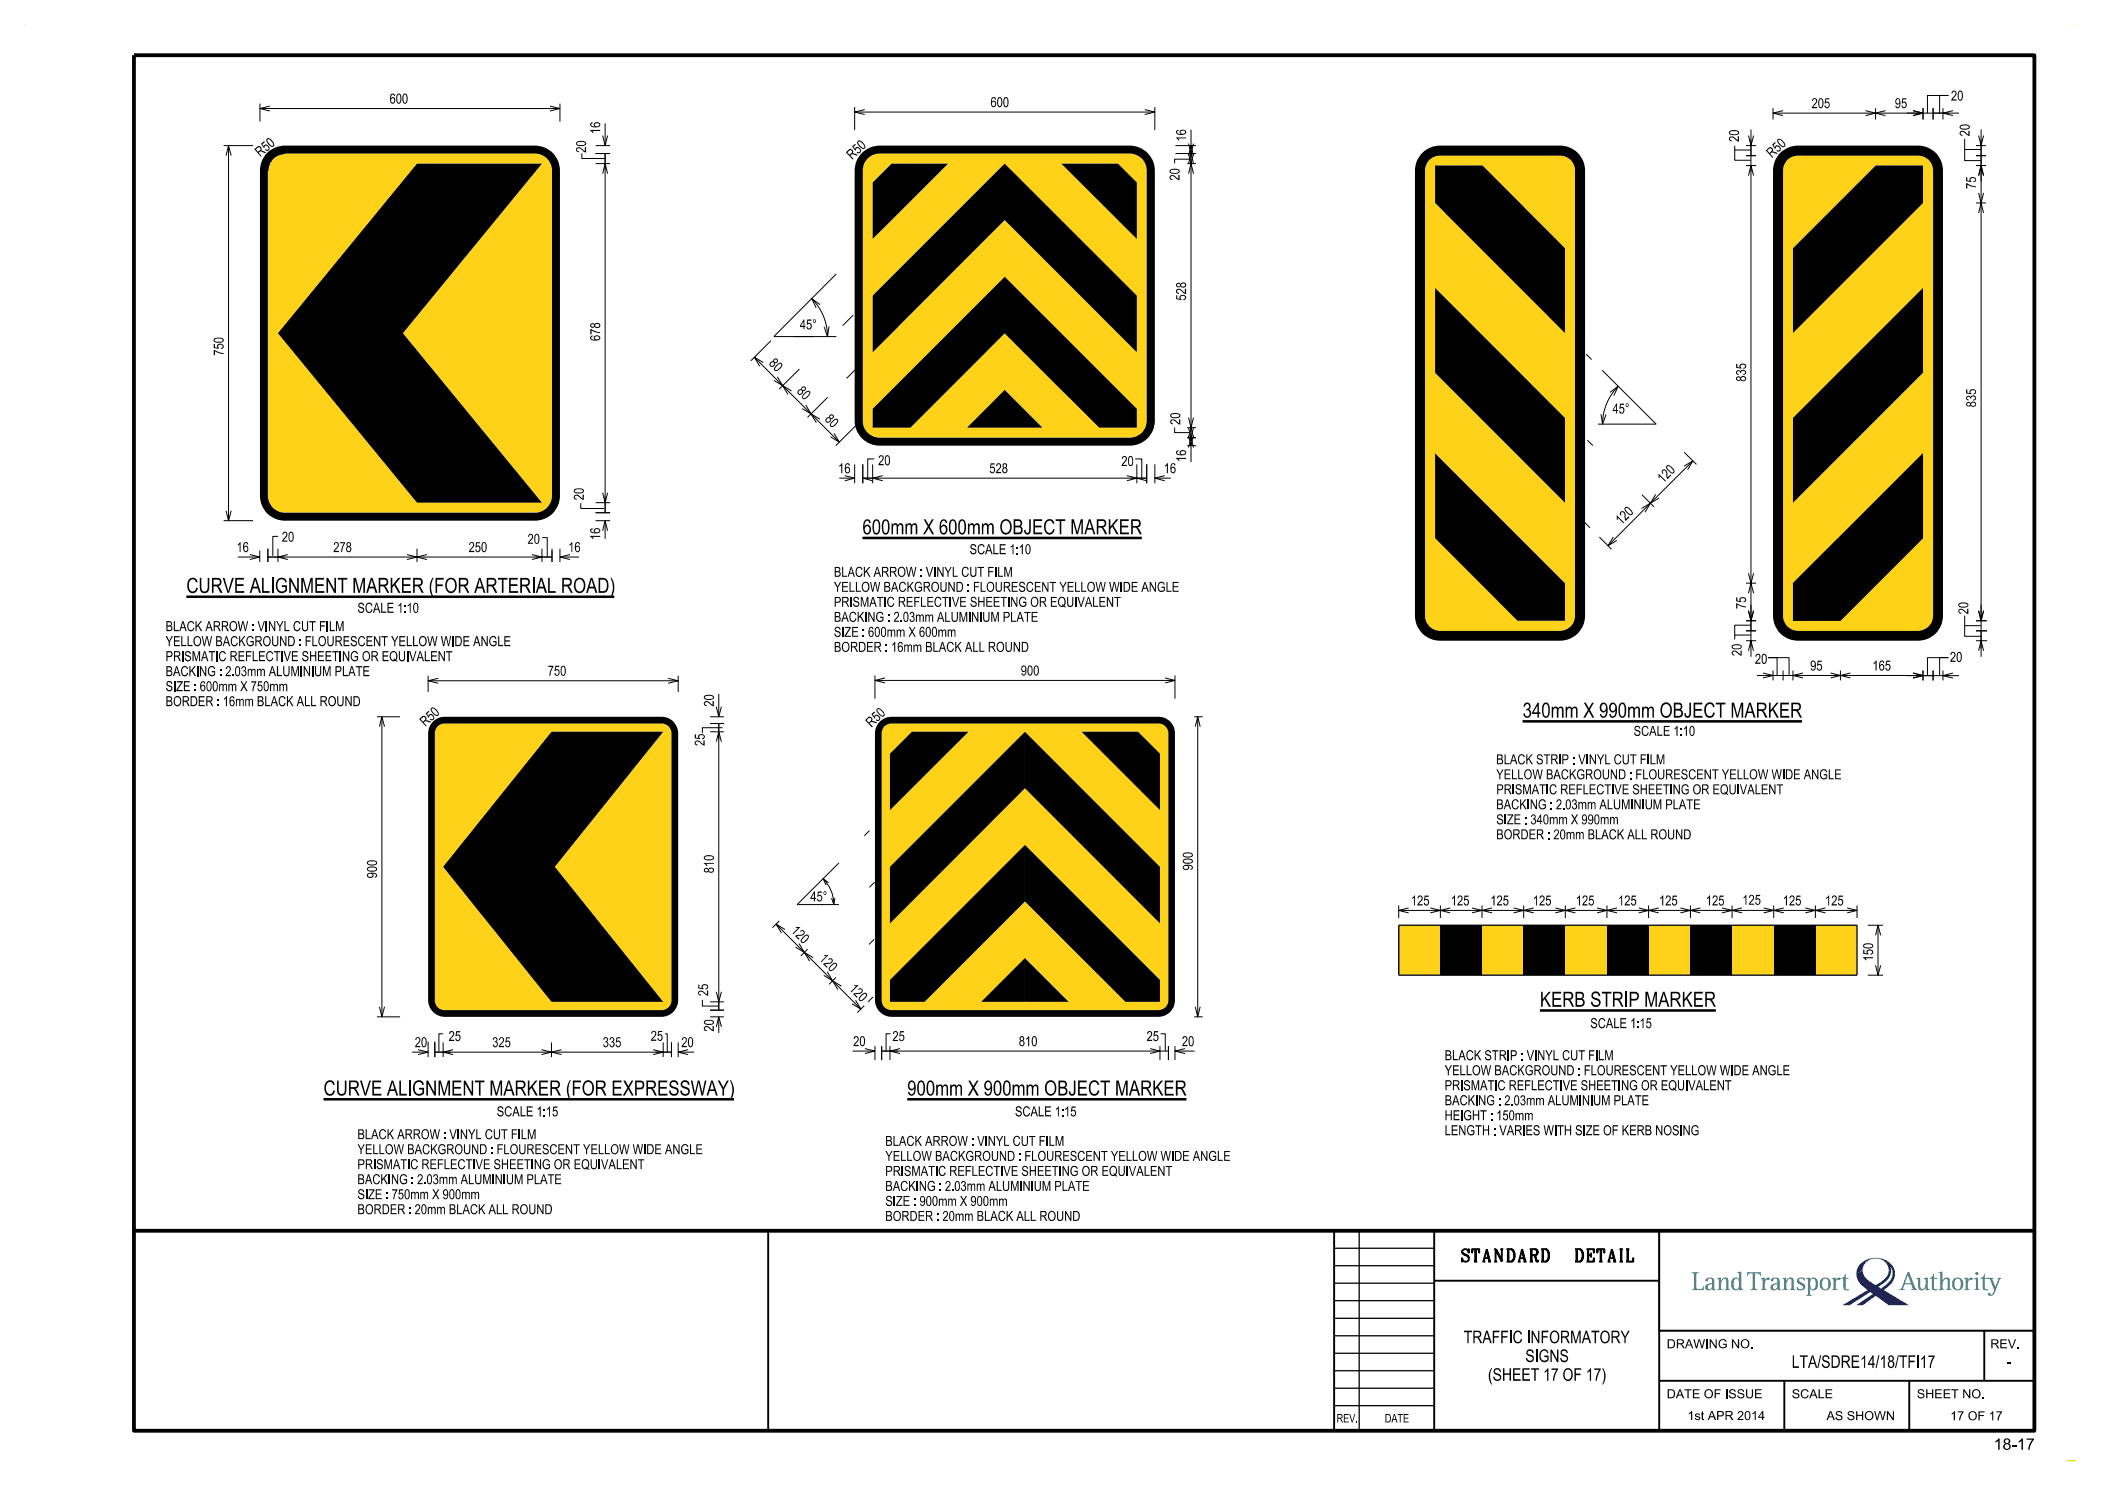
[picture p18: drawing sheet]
<svg xmlns="http://www.w3.org/2000/svg" width="420mm" height="297mm" viewBox="0 0 420 297" stroke-linecap="round" stroke-linejoin="round" font-family="sans-serif">
<defs><g id="words">
<g font-size="3">
<text x="172.4" y="106.8">600mm X 600mm OBJECT MARKER</text>
<text x="37.3" y="118.5">CURVE ALIGNMENT MARKER (FOR ARTERIAL ROAD)</text>
<text x="304.4" y="143.4">340mm X 990mm OBJECT MARKER</text>
<text x="307.8" y="201.2">KERB STRIP MARKER</text>
<text x="64.7" y="219">CURVE ALIGNMENT MARKER (FOR EXPRESSWAY)</text>
<text x="181.3" y="219">900mm X 900mm OBJECT MARKER</text>
</g>
<g font-size="2.5">
<text x="292.3" y="252.2">STANDARD</text>
<text x="313.9" y="252.2">DETAIL</text>
<text x="292.6" y="268.5">TRAFFIC INFORMATORY</text>
<text x="297.5" y="276">(SHEET 17 OF 17)</text>
<text x="304.9" y="272.2">SIGNS</text>
<text x="358.2" y="273.4">LTA/SDRE14/18/TFI17</text>
<text x="401.2" y="273.4">-</text>
</g>
<text font-size="2.3" x="398.5" y="289.8">18-17</text>
<g font-size="2">
<text x="77.9" y="20.7">600</text>
<text x="198" y="21.4">600</text>
<text x="362.1" y="21.6">205</text>
<text x="378.8" y="21.6">95</text>
<text x="390" y="20.1">20</text>
<text x="52" y="31.5" transform="rotate(-40 52 31.5)">R50</text>
<text x="170.3" y="32" transform="rotate(-44 170.3 32)">R50</text>
<text x="354.2" y="31.7" transform="rotate(-43 354.2 31.7)">R50</text>
<text x="159.9" y="65.8">45°</text>
<text x="153.5" y="72.7" transform="rotate(45 153.5 72.7)">80</text>
<text x="159.1" y="78.3" transform="rotate(45 159.1 78.3)">80</text>
<text x="164.7" y="83.9" transform="rotate(45 164.7 83.9)">80</text>
<text x="322.3" y="82.6">45°</text>
<text x="167.5" y="94.6">16</text>
<text x="175.5" y="93">20</text>
<text x="197.8" y="94.6">528</text>
<text x="224.2" y="93.1">20</text>
<text x="232.6" y="94.6">16</text>
<text x="332.4" y="96.7" transform="rotate(-45 332.4 96.7)">120</text>
<text x="324.1" y="105" transform="rotate(-45 324.1 105)">120</text>
<text x="47.3" y="110.3">16</text>
<text x="56.3" y="108.3">20</text>
<text x="66.6" y="110.3">278</text>
<text x="93.7" y="110.3">250</text>
<text x="105.5" y="108.7">20</text>
<text x="113.6" y="110.3">16</text>
<text x="193.8" y="110.8">SCALE 1:10</text>
<text x="166.7" y="118.3">YELLOW BACKGROUND : FLOURESCENT YELLOW WIDE ANGLE</text>
<text x="166.7" y="115.3">BLACK ARROW : VINYL CUT FILM</text>
<text x="71.5" y="122.5">SCALE 1:10</text>
<text x="166.7" y="124.3">BACKING : 2.03mm ALUMINIUM PLATE</text>
<text x="166.7" y="121.3">PRISMATIC REFLECTIVE SHEETING OR EQUIVALENT</text>
<text x="33.1" y="129.1">YELLOW BACKGROUND : FLOURESCENT YELLOW WIDE ANGLE</text>
<text x="33.1" y="126.1">BLACK ARROW : VINYL CUT FILM</text>
<text x="166.7" y="130.3">BORDER : 16mm BLACK ALL ROUND</text>
<text x="166.7" y="127.3">SIZE : 600mm X 600mm</text>
<text x="33.1" y="135.1">BACKING : 2.03mm ALUMINIUM PLATE</text>
<text x="33.1" y="132.1">PRISMATIC REFLECTIVE SHEETING OR EQUIVALENT</text>
<text x="109.5" y="135.1">750</text>
<text x="204" y="135">900</text>
<text x="350.8" y="132.7">20</text>
<text x="361.9" y="134">95</text>
<text x="374.3" y="134">165</text>
<text x="389.8" y="132.3">20</text>
<text x="33.1" y="141.1">BORDER : 16mm BLACK ALL ROUND</text>
<text x="33.1" y="138.1">SIZE : 600mm X 750mm</text>
<text x="85" y="145.3" transform="rotate(-43 85 145.3)">R50</text>
<text x="174.2" y="145.5" transform="rotate(-44 174.2 145.5)">R50</text>
<text x="326.6" y="147.1">SCALE 1:10</text>
<text x="299.1" y="155.8">YELLOW BACKGROUND : FLOURESCENT YELLOW WIDE ANGLE</text>
<text x="299.1" y="152.8">BLACK STRIP : VINYL CUT FILM</text>
<text x="299.1" y="161.8">BACKING : 2.03mm ALUMINIUM PLATE</text>
<text x="299.1" y="158.8">PRISMATIC REFLECTIVE SHEETING OR EQUIVALENT</text>
<text x="299.1" y="167.8">BORDER : 20mm BLACK ALL ROUND</text>
<text x="299.1" y="164.8">SIZE : 340mm X 990mm</text>
<text x="162" y="180.2">45°</text>
<text x="282" y="181">125</text>
<text x="290" y="181">125</text>
<text x="297.9" y="181">125</text>
<text x="306.4" y="181">125</text>
<text x="315" y="181">125</text>
<text x="323.5" y="181">125</text>
<text x="331.6" y="181">125</text>
<text x="341" y="181">125</text>
<text x="348.3" y="180.8">125</text>
<text x="356.4" y="181">125</text>
<text x="364.8" y="181">125</text>
<text x="158" y="186.1" transform="rotate(45 158 186.1)">120</text>
<text x="163.6" y="191.8" transform="rotate(45 163.6 191.8)">120</text>
<text x="169.6" y="197.8" transform="rotate(45 169.6 197.8)">120</text>
<text x="82.9" y="209.3">20</text>
<text x="89.7" y="208.1">25</text>
<text x="98.4" y="209.3">325</text>
<text x="120.5" y="209.3">335</text>
<text x="130.1" y="208">25</text>
<text x="136.2" y="209.3">20</text>
<text x="170.5" y="209.1">20</text>
<text x="178.4" y="208.1">25</text>
<text x="203.7" y="209.1">810</text>
<text x="229.2" y="208.1">25</text>
<text x="236.3" y="209.1">20</text>
<text x="317.9" y="205.5">SCALE 1:15</text>
<text x="288.8" y="214.9">YELLOW BACKGROUND : FLOURESCENT YELLOW WIDE ANGLE</text>
<text x="288.8" y="211.9">BLACK STRIP : VINYL CUT FILM</text>
<text x="288.8" y="220.9">BACKING : 2.03mm ALUMINIUM PLATE</text>
<text x="288.8" y="217.9">PRISMATIC REFLECTIVE SHEETING OR EQUIVALENT</text>
<text x="71.5" y="227.7">BLACK ARROW : VINYL CUT FILM</text>
<text x="99.3" y="223.1">SCALE 1:15</text>
<text x="202.9" y="223.1">SCALE 1:15</text>
<text x="288.8" y="226.9">LENGTH : VARIES WITH SIZE OF KERB NOSING</text>
<text x="288.8" y="223.9">HEIGHT : 150mm</text>
<text x="71.5" y="233.7">PRISMATIC REFLECTIVE SHEETING OR EQUIVALENT</text>
<text x="71.5" y="230.7">YELLOW BACKGROUND : FLOURESCENT YELLOW WIDE ANGLE</text>
<text x="177" y="232">YELLOW BACKGROUND : FLOURESCENT YELLOW WIDE ANGLE</text>
<text x="177" y="229">BLACK ARROW : VINYL CUT FILM</text>
<text x="71.5" y="239.7">SIZE : 750mm X 900mm</text>
<text x="71.5" y="236.7">BACKING : 2.03mm ALUMINIUM PLATE</text>
<text x="177" y="238">BACKING : 2.03mm ALUMINIUM PLATE</text>
<text x="177" y="235">PRISMATIC REFLECTIVE SHEETING OR EQUIVALENT</text>
<text x="71.5" y="242.7">BORDER : 20mm BLACK ALL ROUND</text>
<text x="177" y="244">BORDER : 20mm BLACK ALL ROUND</text>
<text x="177" y="241">SIZE : 900mm X 900mm</text>
</g>
<g font-size="1.8">
<text x="333.2" y="269.5">DRAWING NO.</text>
<text x="397.9" y="269.5">REV.</text>
<text x="333.2" y="279.5">DATE OF ISSUE</text>
<text x="358.2" y="279.5">SCALE</text>
<text x="383.2" y="279.5">SHEET NO.</text>
<text x="337.3" y="283.8">1st APR 2014</text>
<text x="365.1" y="283.8">AS SHOWN</text>
<text x="389.9" y="283.9">17 OF 17</text>
</g>
<g font-size="1.7">
<text x="267.2" y="284.3">REV.</text>
<text x="276.8" y="284.3">DATE</text>
</g>
</g></defs>
<g fill="#fed218">
<path d="M54.5 31.7a3.6 3.6 0 0 0-.9 2.4v65a3.4 3.4 0 0 0 3.3 3.4h50a3.4 3.4 0 0 0 3.4-3.4v-65a3.4 3.4 0 0 0-3.4-3.4h-50a3.6 3.6 0 0 0-2.4 1zM83.4 32.7h24.9l-27.8 33.9 27.8 33.9h-24.9l-27.8-33.9z" fill-rule="evenodd"/>
<path d="M173.5 31.7a3.2 3.2 0 0 0-1 2.4v50a3.4 3.4 0 0 0 3.4 3.4h49.9a3.4 3.4 0 0 0 3.4-3.4v-50a3.4 3.4 0 0 0-3.4-3.4h-49.9a3.4 3.4 0 0 0-2.4 1zM178.2 32.7h11.3l-15.1 15.1v-11.3zM212.2 32.7h11.3l3.8 3.8v11.3zM174.4 81.7l26.4-26.4 26.5 26.4v3.8h-7.6l-18.9-18.9-18.8 18.9h-7.6zM200.8 77.9l7.6 7.6h-15.1zM200.8 32.7l26.5 26.4v11.3l-26.5-26.4-26.4 26.4v-11.3z" fill-rule="evenodd"/>
<path d="M285.7 32a3 3 0 0 0-.8 2.1v89a3 3 0 0 0 3 3h24a3 3 0 0 0 3-3v-89a2.95 2.95 0 0 0-3-3h-24a3.2 3.2 0 0 0-2.2 .9zM286.9 33.1h9.5l16.4 16.5v17l-25.9-26zM286.9 57.5l25.9 26v17l-25.9-26zM286.9 90.6l25.9 26v7.5h-9.4l-16.5-16.5z" fill-rule="evenodd"/>
<path d="M357.3 32a3.2 3.2 0 0 0-.9 2.1v89a2.95 2.95 0 0 0 3 3h24a3 3 0 0 0 3-3v-89a2.95 2.95 0 0 0-3-3h-24a3.2 3.2 0 0 0-2.1 .9zM384.4 57.5v17l-26 26v-17zM374.9 33.1h9.5v7.5l-26 26v-17zM358.4 116.6l26-26v17l-16.5 16.5h-9.5z" fill-rule="evenodd"/>
<path d="M87.5 145.2l-.4 .7-.2 .7v53.3a1.93 1.93 0 0 0 2 2h43.3a1.99 1.99 0 0 0 2-2v-53.3a1.99 1.99 0 0 0-2-2h-43.3l-.7 .1zM110.2 146.3h22.4l-21.7 26.9 21.7 27h-22.4l-21.6-27z" fill-rule="evenodd"/>
<path d="M176.8 145.2l-.4 .7-.2 .7v53.3a1.98 1.98 0 0 0 2.1 2h53.3a2 2 0 0 0 2-2v-53.3a2 2 0 0 0-2-2h-53.3l-.8 .1zM182.3 146.3h11.3l-15.7 15.6v-11.3zM216.2 146.3h11.3l4.4 4.3v11.3zM177.9 173.2l27-26.9 27 26.9v11.4l-27-27.1-27 27.1zM177.9 195.9l27-27 27 27v4.3h-6.9l-20.1-20-20 20h-7zM204.9 191.5l8.7 8.7h-17.5z" fill-rule="evenodd"/>
<path d="M279.6 184.9h8.3v10h-8.3z" fill-rule="evenodd"/>
<path d="M296.3 184.9h8.3v10h-8.3z" fill-rule="evenodd"/>
<path d="M312.9 184.9h8.3v10h-8.3z" fill-rule="evenodd"/>
<path d="M329.6 184.9h8.3v10h-8.3z" fill-rule="evenodd"/>
<path d="M346.3 184.9h8.3v10h-8.3z" fill-rule="evenodd"/>
<path d="M362.9 184.9h8.3v10h-8.3z" fill-rule="evenodd"/>
</g>
<path d="M26.8 11h379.9v275h-379.9zM26.8 246h379.9" fill="none" stroke="#000" stroke-width=".76" stroke-linecap="butt"/>
<path d="M153.6 246v40M266.7 246v40M286.7 256h45M286.7 246v40M331.7 246v40M331.7 266h75M331.7 276h75M356.7 276v10M381.7 276v10M396.7 266v10" fill="none" stroke="#000" stroke-width=".38"/>
<path d="M5 5h.1M414.9 5h.1M5 292h.1M415 292h-1.9" fill="none" stroke="#ff0" stroke-width=".2"/>
<path d="M266.7 260h20M266.7 256.5h20M266.7 253h20M266.7 249.5h20M271.7 246v40M331.7 246h75v20h-75zM266.7 277.5h20M266.7 274h20M266.7 270.5h20M266.7 267h20M266.7 263.5h20M266.7 280.9h20" fill="none" stroke="#000" stroke-width=".25"/>
<g fill="#008c95">
<path d="M338.2 254.3h1.4l-.3 .1-.2 .3v2.8l.1 .1h.9l.3-.2 .1-.3h.1v.7h-2.4l.4-.3v-2.8z" fill-rule="evenodd"/>
<path d="M341 255.6l-.1 .3 .2 .2 .3-.1 .2-.5h.3l.3 .2 .1 .8h-.6a.71 .71 0 0 0-.8 .6 .71 .71 0 0 0 .5 .8 .71 .71 0 0 0 .9-.4l.2 .4 .6-.1-.4-.2-.1-1.9-.5-.4-.8 .1zM341.5 256.9l.8-.2v.5l-.2 .4-.5 .1-.2-.2-.1-.4z" fill-rule="evenodd"/>
<path d="M343.2 255.5l.8-.2v.7l.5-.6h.8l.2 .5v1.7l.4 .2h-1.2l.4-.3v-1.6l-.3-.3-.5 .3-.3 .6v1l.4 .3h-1.2l.4-.2v-1.8z" fill-rule="evenodd"/>
<path d="M347.3 254.3l.8-.2v3.4l.4 .3-.8 .1v-.4l-.2 .3-.4 .1a1.37 1.37 0 0 1-.8-2.2l.3-.3 .5-.1 .6 .5v-1.2zM346.9 255.6l-.3 .3-.1 .5 .1 .8 .3 .4a.73 .73 0 0 0 .8-1l-.3-.9z" fill-rule="evenodd"/>
<path d="M349.3 254.3h2.7v.7h-.1l-.3-.4-.8-.1v2.9l.2 .3 .4 .1h-1.6l.5-.1 .1-.2v-3l-.8 .1-.2 .4h-.1z" fill-rule="evenodd"/>
<path d="M352 255.5l.8-.2v.6l.4-.5h.5v.4l-.6-.1-.3 .5v1.4l.4 .2h-1.2l.4-.2v-1.9z" fill-rule="evenodd"/>
<path d="M354.1 255.6l.6-.3 .6 .1 .3 .2 .1 2 .4 .2-.6 .1-.2-.4-.3 .3-.5 .1-.5-.3a.82 .82 0 0 1 .2-.9 .82 .82 0 0 1 .8-.2h.3l-.1-.8-.5-.2-.2 .3a.26 .26 0 0 1-.4 .3 .26 .26 0 0 1 0-.5zM354.6 256.8l-.2 .3 .1 .4 .1 .2 .5-.1 .2-.4v-.5z" fill-rule="evenodd"/>
<path d="M356.3 255.5l.8-.2v.7l.3-.4 .3-.2h.7l.2 .5v1.6l.4 .3h-1.2l.3-.3v-1.7l-.2-.2-.5 .3-.3 .6v1l.4 .3h-1.2l.4-.2v-1.9z" fill-rule="evenodd"/>
<path d="M359.4 255.5l.5-.2 .8 .1 .1 .6-.6-.5h-.4l-.2 .3 .2 .4 .8 .4 .3 .3v.5l-.4 .4-.5 .1-.8-.1v-.6h.1l.3 .4 .3 .1 .4-.1 .2-.2-.2-.4-1-.6-.1-.6z" fill-rule="evenodd"/>
<path d="M361 255.5l.4 .3v2.9l-.4 .3h1.3l-.5-.4v-1.1l.3 .3 .3 .1a1.35 1.35 0 0 0 .8-2.2l-.6-.4-.4 .1-.3 .3-.1-.4zM362 255.8l.3-.3h.2l.4 .4 .1 1-.2 .5-.2 .3a.82 .82 0 0 1-.8-1.2z" fill-rule="evenodd"/>
<path d="M364.1 255.6l.6-.3 .7 .1 .5 .5 .1 .7h-.5l-.1-.8-.4-.3-.6 .3-.2 .8h-.4l.1-.6z" fill-rule="evenodd"/>
<path d="M363.8 256.6h.4l.1 .7a.61 .61 0 0 0 .8 .4 .61 .61 0 0 0 .4-.8v-.3h.5l-.2 .7a1.11 1.11 0 0 1-1.3 .5 1.11 1.11 0 0 1-.7-1.2z" fill-rule="evenodd"/>
<path d="M366.1 255.5l.9-.2v.6l.3-.5h.6l-.1 .4-.5-.1-.3 .5v1.3l.4 .3h-1.3l.4-.2v-1.9z" fill-rule="evenodd"/>
<path d="M368.8 254.6h.1v.8h.6v.2h-.6v1.8l.2 .3h.5v.2h-.5a.59 .59 0 0 1-.6-.8v-1.5h-.3v-.2l.5-.2z" fill-rule="evenodd"/>
<path d="M381.4 254.2l-1.2 3.2-.6 .4h1.2l-.4-.2 .3-.9h1.4l.3 .9-.4 .2h1.4l-.6-.6-1.2-3zM381.4 254.8l.6 1.7h-1.2z" fill-rule="evenodd"/>
<path d="M383 255.5l.9-.2v1.9l.2 .4h.3l.4-.3 .2-.6-.1-1-.4-.2 .8-.2v2.1l.5 .4-.8 .1v-.6l-.5 .5-.4 .1-.4-.1-.3-.6v-1.4z" fill-rule="evenodd"/>
<path d="M386.5 254.6h.1v.8h.7v.2h-.7v1.9l.2 .2h.5v.2l-.8-.1-.3-.3v-1.9h-.4v-.2l.5-.2z" fill-rule="evenodd"/>
<path d="M387.5 254.3l.8-.2v1.9l.5-.6 .5-.1 .4 .2 .1 2.1 .4 .2h-1.3l.5-.3v-1.6l-.3-.3-.5 .3-.3 .6v1.1l.4 .2h-1.2l.4-.2v-3z" fill-rule="evenodd"/>
<path d="M390.2 256.6h.5l.1 .7a.6 .6 0 0 0 .7 .4 .6 .6 0 0 0 .5-.7v-.4h.5l-.2 .7a1.11 1.11 0 0 1-1.3 .5 1.11 1.11 0 0 1-.8-1.2z" fill-rule="evenodd"/>
<path d="M390.6 255.6l.7-.3a1.15 1.15 0 0 1 1.2 1.3h-.5l-.2-.8-.3-.3a.8 .8 0 0 0-.8 1.1h-.5l.1-.6z" fill-rule="evenodd"/>
<path d="M392.6 255.5l.8-.2v.6l.4-.5h.5v.4l-.6-.1-.3 .5v1.3l.4 .3h-1.2l.4-.2v-1.9z" fill-rule="evenodd"/>
<path d="M394.6 255.5l.8-.2v2.3l.4 .2h-1.2l.4-.3v-1.7z" fill-rule="evenodd"/>
<path d="M396.6 254.6h.2v.8h1.2v.2h-1.2v1.9l.2 .2h.4v.2l-.8-.1-.3-.3v-1.9h-.4v-.2l.6-.2z" fill-rule="evenodd"/>
<path d="M397.4 255.4l1.1 .1a.27 .27 0 0 0-.2 .2 .27 .27 0 0 0 .1 .3l.5 1.2 .6-1.5-.3-.3h1l-.5 .4-1.2 2.9-.4 .3-.7-.2a.27 .27 0 0 1 .2-.4 .27 .27 0 0 1 .3 .3l.4-.1 .3-.8-.8-2.1-.4-.1z" fill-rule="evenodd"/>
<circle cx="395.2" cy="254.6" r=".31"/>
</g>
<g fill="#171c8f">
<path d="M371.1 254.6l1.3-.7a3.6 3.6 0 0 0 2.3 2.8l.3 .2 .5-.4a3.4 3.4 0 0 0 2.1-2.6l.4 .2a3.7 3.7 0 0 1-2.2 2.9l-.3 .2 .5 .3 .6-.4a3.4 3.4 0 0 0 1.7-2.5h.5a4 4 0 0 1-2.2 3.2l5 3.1h-4l-2.6-1.9-2.6 1.9h-1.3l3.3-2.3-.5-.4-4.2 2.7h-1.4l5-3.1-.2-.2a3.8 3.8 0 0 1-2-3z" fill-rule="evenodd"/>
<path d="M372.1 252.4a4.3 4.3 0 0 1 6.6 1.4l.1 .8h-.5l-.1-.8-.3-.6 .1 .9-.4-.2a2.63 2.63 0 0 0-2.6-2.4 2.63 2.63 0 0 0-2.6 2.4l-1.3 .7 .4-1.5z" fill-rule="evenodd"/>
</g>
<path d="M56.9 30.7a3.4 3.4 0 0 0-3.3 3.4M279.6 184.9h91.6v10h-91.6z" fill="none" stroke="#000" stroke-width=".25"/>
<g fill="#000">
<path d="M200.8 77.9l7.6 7.6h-15.1zM287.9 184.9h8.4v10h-8.4zM304.6 184.9h8.3v10h-8.3zM321.2 184.9h8.4v10h-8.4zM337.9 184.9h8.4v10h-8.4zM354.6 184.9h8.3v10h-8.3zM196.1 200.2l8.8-8.7v8.7zM204.9 191.5l8.7 8.7h-8.7z"/>
<path d="M115.3 28.4a.54 .54 0 0 0 0 .6 .54 .54 0 0 0 .6 .2l.9-.1a.48 .48 0 0 0 .4-.6 .48 .48 0 0 0-.6-.3h-.9zM115.4 28.6a1.4 1.4 0 0 1 1.6 .1 1.24 1.24 0 0 1-1.7 0z" fill-rule="evenodd"/>
<path d="M115.3 29.6a1.46 1.46 0 0 1 1.6 .6v-.8h.3v1.1l-.5-.2a1.2 1.2 0 0 0-1.3-.6l-.1 .3 .4 .2v.2l-.5-.3z" fill-rule="evenodd"/>
<path d="M118.1 24.6l-.1 .5a1.44 1.44 0 0 0 2 0 .63 .63 0 0 0-.7-.7 .63 .63 0 0 0-.6 .7l.3 .2a.46 .46 0 0 1-.6 0 .46 .46 0 0 1-.1-.6h.2v-.3zM118.9 24.8a.41 .41 0 0 1 .6-.2 .41 .41 0 0 1 .2 .6 .44 .44 0 0 1-.5 0 .44 .44 0 0 1-.3-.4z" fill-rule="evenodd"/>
<path d="M118 26h2v.2h-1.6l.3 .4h-.2z" fill-rule="evenodd"/>
<path d="M172.3 30.5a5.1 5.1 0 0 1 3.6-1.4h49.9a5 5 0 0 1 5.1 5v50a5 5 0 0 1-5.1 5h-49.9a5 5 0 0 1-5-5v-50a4.9 4.9 0 0 1 1.4-3.6zM173.5 31.7a3.2 3.2 0 0 0-1 2.4v50a3.4 3.4 0 0 0 3.4 3.4h49.9a3.4 3.4 0 0 0 3.4-3.4v-50a3.4 3.4 0 0 0-3.4-3.4h-49.9a3.4 3.4 0 0 0-2.4 1z" fill-rule="evenodd"/>
<path d="M174.4 36.5l3.8-3.8h11.3l-15.1 15.1z" fill-rule="evenodd"/>
<path d="M212.2 32.7h11.3l3.8 3.8v11.3z" fill-rule="evenodd"/>
<path d="M233.9 33.9a.53 .53 0 0 0 0 .7 .53 .53 0 0 0 .7 .1h.6a.51 .51 0 0 0 .6-.4 .51 .51 0 0 0-.6-.6h-.7zM234 34.1a1.77 1.77 0 0 1 1.6 0v.2a1.2 1.2 0 0 1-1.6 0z" fill-rule="evenodd"/>
<path d="M234 35.1a1.39 1.39 0 0 1 1.5 .7v-.8h.3v1l-.6-.2a.85 .85 0 0 0-1.2-.4v.2l.4 .2v.2a.51 .51 0 0 1-.6-.3 .51 .51 0 0 1 .2-.6z" fill-rule="evenodd"/>
<path d="M235.3 26a.54 .54 0 0 0-.1 .7 .54 .54 0 0 0 .6 .3h.7a.56 .56 0 0 0 .6-.7 .56 .56 0 0 0-.8-.4 .43 .43 0 0 0-.5 .4 .43 .43 0 0 0 .3 .5 .45 .45 0 0 1-.6-.1 .45 .45 0 0 1-.1-.5l.2-.1v-.1zM236 26.3a.41 .41 0 0 1 .6-.2 .41 .41 0 0 1 .2 .5 .44 .44 0 0 1-.5 .1 .44 .44 0 0 1-.3-.4z" fill-rule="evenodd"/>
<path d="M235.1 27.5h2v.2h-1.6l.3 .3h-.2z" fill-rule="evenodd"/>
<path d="M345.8 26.2a.53 .53 0 0 0-.1 .7 .53 .53 0 0 0 .7 .1h.6a.51 .51 0 0 0 .7-.4 .51 .51 0 0 0-.7-.6h-.7zM345.9 26.4a1.77 1.77 0 0 1 1.5 0l.1 .1a1.2 1.2 0 0 1-1.7 0z" fill-rule="evenodd"/>
<path d="M345.8 27.4a1.08 1.08 0 0 1 1.4 .5l.2 .1v-.8h.2v1.1l-.6-.3a.85 .85 0 0 0-1.1-.4v.3l.3 .2v.2a.51 .51 0 0 1-.5-.3 .51 .51 0 0 1 .1-.6z" fill-rule="evenodd"/>
<path d="M391.9 25.1a.49 .49 0 0 0-.1 .6 .49 .49 0 0 0 .5 .2 .95 .95 0 0 0 1.4-.7 1.66 1.66 0 0 0-1.8-.1zM392 25.3a1.4 1.4 0 0 1 1.6 .1 1.2 1.2 0 0 1-1.7 0z" fill-rule="evenodd"/>
<path d="M393 36.6l2 .6v.2l-1-.2-.7-.3v.8h-.3z" fill-rule="evenodd"/>
<path d="M391.9 26.3a1.39 1.39 0 0 1 1.6 .6v-.8h.2v1.1l-.5-.3a.81 .81 0 0 0-1.2-.4v.3l.3 .1v.3l-.4-.2a.47 .47 0 0 1 0-.7z" fill-rule="evenodd"/>
<path d="M393 35.5h.3v.6l.5 .1a.63 .63 0 0 1 .3-.8 .63 .63 0 0 1 .8 .2l.1 .1a.52 .52 0 0 1-.5 .7v-.2a.34 .34 0 0 0 .4-.4 .34 .34 0 0 0-.5-.2 .35 .35 0 0 0-.5 .2 .35 .35 0 0 0 .2 .4v.2l-1.1-.2z" fill-rule="evenodd"/>
<path d="M235.2 56.7a.48 .48 0 0 0 .1 .7 .48 .48 0 0 0 .7-.2 .59 .59 0 0 0 .9 .3 .59 .59 0 0 0 0-1 .59 .59 0 0 0-.9 .3l-.4-.3zM235.3 57a.3 .3 0 0 1 .6 0 .3 .3 0 0 1-.6 0zM236.2 56.8a.37 .37 0 0 1 .5-.1 .37 .37 0 0 1 .1 .5 .37 .37 0 0 1-.5 0 .37 .37 0 0 1-.1-.4z" fill-rule="evenodd"/>
<path d="M235.2 57.9a1.14 1.14 0 0 1 1.5 .5l.2 .1v-.8h.2v1.1l-.5-.2a1.23 1.23 0 0 0-1.2-.6l-.1 .3 .4 .2v.2l-.6-.3z" fill-rule="evenodd"/>
<path d="M286.9 33.1h9.5l16.4 16.5v17l-25.9-26z" fill-rule="evenodd"/>
<path d="M374.9 33.1h9.5v7.5l-26 26v-17z" fill-rule="evenodd"/>
<path d="M42.7 70l1.2 .4 .8 .2v.2l-1-.2-.7-.4v.8h-.3z" fill-rule="evenodd"/>
<path d="M42.8 67.7a.54 .54 0 0 0 0 .7 .54 .54 0 0 0 .7 .1h.6a.54 .54 0 0 0 .6-.6 .54 .54 0 0 0-.8-.4zM42.9 67.9a1.33 1.33 0 0 1 1.6 .1v.1a1.78 1.78 0 0 1-1.6 0z" fill-rule="evenodd"/>
<path d="M42.7 68.8h.3v.6l.5 .1a.64 .64 0 0 1 .4-.9 .64 .64 0 0 1 .8 .5l-.1 .5-.4 .1v-.1l.2-.1a.41 .41 0 0 0-.3-.6 .41 .41 0 0 0-.4 .6v.2l-1-.1z" fill-rule="evenodd"/>
<path d="M83.4 32.7h24.9l-27.8 33.9 27.8 33.9h-24.9l-27.8-33.9z" fill-rule="evenodd"/>
<path d="M65.7 65.2v2h.8a.56 .56 0 0 0 .6-.3 .56 .56 0 0 0-.3-.7 .52 .52 0 0 0 .3-.7 .52 .52 0 0 0-.7-.3zM65.9 65.5h.5a.33 .33 0 0 1 .4 .1 .33 .33 0 0 1-.1 .4l-.8 .1zM65.9 66.3h.5a.36 .36 0 0 1 .5 .3 .36 .36 0 0 1-.4 .4h-.6z" fill-rule="evenodd"/>
<path d="M67.6 65.2h.2v1.8h1v.2h-1.2z" fill-rule="evenodd"/>
<path d="M69.7 65.2l-.8 2h.3l.2-.6h.8l.2 .6h.4l-.8-2zM69.8 65.4l.3 1h-.6z" fill-rule="evenodd"/>
<path d="M71.1 65.5a.88 .88 0 0 1 1.5 .3h-.2a.68 .68 0 0 0-1-.2 .68 .68 0 0 0-.2 .9 .6 .6 0 0 0 .6 .5 .6 .6 0 0 0 .6-.5l.3 .1a.94 .94 0 0 1-1.3 .6 .94 .94 0 0 1-.4-1.4z" fill-rule="evenodd"/>
<path d="M73 65.2h.2v1l1-1h.4l-.8 .8 .8 1.2h-.3l-.7-1-.4 .3v.7h-.2z" fill-rule="evenodd"/>
<path d="M118 65.8l1.2 .4 .8 .2v.2l-1-.2-.7-.4v.8h-.3z" fill-rule="evenodd"/>
<path d="M118.2 67.1a.54 .54 0 0 0-.2 .7 .54 .54 0 0 0 .7 .3h.6a.56 .56 0 0 0 .7-.7 .56 .56 0 0 0-.9-.4 .43 .43 0 0 0-.4 .4 .43 .43 0 0 0 .3 .5 .45 .45 0 0 1-.6-.1 .45 .45 0 0 1-.1-.5l.2-.1v-.2zM118.9 67.4a.41 .41 0 0 1 .6-.3 .41 .41 0 0 1 .2 .6 .44 .44 0 0 1-.5 .1 .44 .44 0 0 1-.3-.4z" fill-rule="evenodd"/>
<path d="M118.1 64.7a.47 .47 0 0 0 .1 .7 .47 .47 0 0 0 .7-.1 .58 .58 0 0 0 .9 .2 .58 .58 0 0 0 0-.9 .58 .58 0 0 0-.9 .2l-.4-.2zM118.2 65a.28 .28 0 0 1 .5 0 .28 .28 0 0 1-.5 0zM119.1 64.8a.39 .39 0 0 1 .6 0 .39 .39 0 0 1 0 .6 .39 .39 0 0 1-.6-.1l-.1-.3z" fill-rule="evenodd"/>
<path d="M200.8 32.7l26.5 26.4v11.3l-26.5-26.4-26.4 26.4v-11.3z" fill-rule="evenodd"/>
<path d="M235.1 59h.2v.7h.6a.62 .62 0 0 1 .3-.8 .62 .62 0 0 1 .8 .3l.1 .5-.5 .3-.1-.2 .3-.1a.4 .4 0 0 0-.4-.6 .4 .4 0 0 0-.3 .6v.3l-1-.2z" fill-rule="evenodd"/>
<path d="M286.9 57.5l25.9 26v17l-25.9-26z" fill-rule="evenodd"/>
<path d="M347.2 75.3a.48 .48 0 0 0 .1 .7 .48 .48 0 0 0 .6-.1 .58 .58 0 0 0 .9 .2 .58 .58 0 0 0 0-.9 .58 .58 0 0 0-.9 .3l-.3-.3zM347.2 75.7a.3 .3 0 0 1 .6 0 .3 .3 0 0 1-.6 0zM348.1 75.7a.4 .4 0 0 1 .8 0 .4 .4 0 0 1-.8 0z" fill-rule="evenodd"/>
<path d="M347.2 74.1l.4-.1 .3 .2a.55 .55 0 0 1 1-.1 .55 .55 0 0 1-.4 .9v-.2a.33 .33 0 0 0 .4-.4 .33 .33 0 0 0-.5-.3l-.3 .2v.3l-.2-.1a.3 .3 0 0 0-.3-.3 .3 .3 0 0 0-.3 .2 .3 .3 0 0 0 .3 .4v.1h-.3l-.2-.3z" fill-rule="evenodd"/>
<path d="M347.1 72.7h.2v.7h.5a.63 .63 0 0 1 .3-.8 .63 .63 0 0 1 .9 .3v.5l-.5 .3v-.2l.3-.1a.41 .41 0 0 0-.4-.5 .41 .41 0 0 0-.4 .6l.1 .2-1-.2z" fill-rule="evenodd"/>
<path d="M384.4 57.5v17l-26 26v-17z" fill-rule="evenodd"/>
<path d="M393 77.9h.3v.6l.5 .1a.63 .63 0 0 1 .3-.8 .63 .63 0 0 1 .8 .2l.1 .1a.52 .52 0 0 1-.5 .7v-.2a.34 .34 0 0 0 .4-.4 .34 .34 0 0 0-.5-.2 .35 .35 0 0 0-.5 .2 .35 .35 0 0 0 .2 .4v.2l-1.1-.2z" fill-rule="evenodd"/>
<path d="M53.4 30.5a5.1 5.1 0 0 0-1.4 3.6v65a4.9 4.9 0 0 0 4.9 5h50a4.9 4.9 0 0 0 5-5v-65a4.9 4.9 0 0 0-5-5h-50a5.1 5.1 0 0 0-3.5 1.4zM54.5 31.7a3.6 3.6 0 0 1 2.4-1h50a3.4 3.4 0 0 1 3.4 3.4v65a3.4 3.4 0 0 1-3.4 3.4h-50a3.4 3.4 0 0 1-3.3-3.4v-65a3.6 3.6 0 0 1 .9-2.4z" fill-rule="evenodd"/>
<path d="M114.8 97.8a.54 .54 0 0 0 0 .7 .54 .54 0 0 0 .7 .1h.6a.54 .54 0 0 0 .6-.6 .54 .54 0 0 0-.8-.4zM114.9 98a1.33 1.33 0 0 1 1.6 .1v.1a1.78 1.78 0 0 1-1.6 0z" fill-rule="evenodd"/>
<path d="M114.9 99a1.39 1.39 0 0 1 1.6 .6v-.8h.2v1.1l-.6-.2a.86 .86 0 0 0-1.2-.5v.3l.4 .2v.2l-.5-.2a.51 .51 0 0 1 .1-.7z" fill-rule="evenodd"/>
<path d="M174.4 81.7l26.4-26.4 26.5 26.4v3.8h-7.6l-18.9-18.9-18.8 18.9h-7.6z" fill-rule="evenodd"/>
<path d="M234 82.8a.57 .57 0 0 0 .1 .7 .57 .57 0 0 0 .6 .1h.6a.52 .52 0 0 0 .7-.5 .52 .52 0 0 0-.6-.5h-.9zM234.3 82.8a1.35 1.35 0 0 1 1.5 .3 1.2 1.2 0 0 1-1.7 0z" fill-rule="evenodd"/>
<path d="M235.2 90.1l-.1 .3a1.16 1.16 0 0 0 1.6 .6 .55 .55 0 0 0 .4-.8 .55 .55 0 0 0-.8-.2 .45 .45 0 0 0-.5 .3 .45 .45 0 0 0 .3 .5 .46 .46 0 0 1-.6 0 .46 .46 0 0 1-.1-.5l.2-.1v-.2zM236 90.3a.44 .44 0 0 1 .6-.2 .44 .44 0 0 1 .3 .5 .45 .45 0 0 1-.6 .2 .45 .45 0 0 1-.3-.5z" fill-rule="evenodd"/>
<path d="M234.1 83.9a1.19 1.19 0 0 1 1.4 .6l.2 .1v-.8h.2v1l-.5-.2a.86 .86 0 0 0-1.3-.4l.1 .2 .3 .2v.2l-.3-.1-.2-.2z" fill-rule="evenodd"/>
<path d="M235.1 91.5h2v.2h-1.6l.3 .4h-.2z" fill-rule="evenodd"/>
<path d="M393.2 80.5a.48 .48 0 0 0 .1 .7 .48 .48 0 0 0 .6-.2 .57 .57 0 0 0 .9 .3 .57 .57 0 0 0 0-1 .57 .57 0 0 0-.9 .3l-.4-.3zM393.2 80.8a.3 .3 0 0 1 .6 0 .3 .3 0 0 1-.6 0zM394.1 80.8a.4 .4 0 0 1 .8 0 .4 .4 0 0 1-.8 0z" fill-rule="evenodd"/>
<path d="M393.1 79.3a.52 .52 0 0 1 .8 0 .54 .54 0 0 1 1-.1 .54 .54 0 0 1-.4 .9l-.1-.2a.36 .36 0 0 0 .4-.6 .36 .36 0 0 0-.6 0l-.1 .4h-.3a.29 .29 0 0 0-.2-.4 .29 .29 0 0 0-.3 .2 .29 .29 0 0 0 .3 .4l-.1 .1a.49 .49 0 0 1-.4-.7z" fill-rule="evenodd"/>
<path d="M118.1 105.7l-.1 .5a1.44 1.44 0 0 0 2 0 .63 .63 0 0 0-.7-.7 .63 .63 0 0 0-.6 .8l.3 .1a.46 .46 0 0 1-.6 0 .46 .46 0 0 1-.1-.5l.2-.1v-.2zM118.9 105.9a.44 .44 0 0 1 .5-.2 .44 .44 0 0 1 .3 .5 .45 .45 0 0 1-.5 .2 .45 .45 0 0 1-.3-.5z" fill-rule="evenodd"/>
<path d="M118 107.1h2v.2h-1.6l.3 .4h-.2z" fill-rule="evenodd"/>
<path d="M140.8 139.1a.49 .49 0 0 0 0 .5 .49 .49 0 0 0 .5 .3 1.08 1.08 0 0 0 1.4-.5 1.29 1.29 0 0 0-1.6-.5zM140.9 139.3a1.36 1.36 0 0 1 1.6 .1v.1a1.41 1.41 0 0 1-1.6-.1z" fill-rule="evenodd"/>
<path d="M284.3 30.5a5.1 5.1 0 0 1 3.6-1.4h24a5 5 0 0 1 5 5v89a5 5 0 0 1-5 5h-24a5 5 0 0 1-5-5v-89a4.9 4.9 0 0 1 1.4-3.6zM285.7 32l-.5 .7-.3 1.4v89a3 3 0 0 0 3 3h24a3 3 0 0 0 3-3v-89a2.95 2.95 0 0 0-3-3h-24l-1 .2z" fill-rule="evenodd"/>
<path d="M286.9 90.6l25.9 26v7.5h-9.4l-16.5-16.5z" fill-rule="evenodd"/>
<path d="M346.3 129a.54 .54 0 0 0 0 .7 .54 .54 0 0 0 .7 .1h.5a.51 .51 0 0 0 .7-.5 .51 .51 0 0 0-.6-.5h-.8zM346.4 129.2a1.77 1.77 0 0 1 1.6 0v.1a1.24 1.24 0 0 1-1.6 0z" fill-rule="evenodd"/>
<path d="M347.1 120.6l1.9 .6v.2l-1-.2-.7-.4v.8h-.2z" fill-rule="evenodd"/>
<path d="M346.3 130.1a1.42 1.42 0 0 1 1.6 .7v-.8h.3v1.1l-.6-.3a.87 .87 0 0 0-1.2-.4v.2l.3 .2v.2a.51 .51 0 0 1-.5-.3 .51 .51 0 0 1 .1-.6z" fill-rule="evenodd"/>
<path d="M347.1 119.4h.2v.6l.5 .1a.63 .63 0 0 1 .3-.8 .63 .63 0 0 1 .9 .3v.5l-.5 .3v-.2l.3-.1a.41 .41 0 0 0-.4-.5 .41 .41 0 0 0-.4 .5l.1 .3-1-.2z" fill-rule="evenodd"/>
<path d="M358.4 116.6l26-26v17l-16.5 16.5h-9.5z" fill-rule="evenodd"/>
<path d="M358.4 116.6l26-26v17l-16.5 16.5h-9.5z" fill-rule="evenodd"/>
<path d="M355.9 30.5a5.1 5.1 0 0 0-1.5 3.6v89a4.9 4.9 0 0 0 5 5h24a4.9 4.9 0 0 0 5-5v-89a4.9 4.9 0 0 0-5-5h-24a5.1 5.1 0 0 0-3.5 1.4zM357.3 32a3.2 3.2 0 0 1 2.1-.9h24a2.95 2.95 0 0 1 3 3v89a3 3 0 0 1-3 3h-24a2.95 2.95 0 0 1-3-3v-89a3.2 3.2 0 0 1 .9-2.1z" fill-rule="evenodd"/>
<path d="M391.6 120.6a.55 .55 0 0 0 0 .7 .55 .55 0 0 0 .7 .1h.5a.55 .55 0 0 0 .7-.6 .55 .55 0 0 0-.8-.4h-.7zM391.7 120.8a1.4 1.4 0 0 1 1.6 .1 1.24 1.24 0 0 1-1.6 0z" fill-rule="evenodd"/>
<path d="M391.6 121.8a1.46 1.46 0 0 1 1.6 .6v-.7h.3v1l-.5-.1a1.2 1.2 0 0 0-1.2-.6l-.1 .3 .4 .2-.1 .2-.5-.3z" fill-rule="evenodd"/>
<path d="M138.9 146.8h.2v.6l.6 .1a.6 .6 0 0 1 .2-.8 .6 .6 0 0 1 .8 .1 .51 .51 0 0 1 .2 .6 .51 .51 0 0 1-.6 .4v-.2l.4-.2a.43 .43 0 0 0-.5-.5 .43 .43 0 0 0-.3 .6v.2l-1-.1z" fill-rule="evenodd"/>
<path d="M139 148.1a1.43 1.43 0 0 1 1.6 .7v-.8h.3v1l-.6-.2a.85 .85 0 0 0-1.2-.5v.3l.4 .2v.2l-.5-.2a.47 .47 0 0 1 0-.7z" fill-rule="evenodd"/>
<path d="M140.9 140.3a1.39 1.39 0 0 1 1.6 .6v-.8h.2v1.1l-.4-.2a1.27 1.27 0 0 0-1.3-.6l-.1 .4 .4 .1v.2l-.5-.1a.47 .47 0 0 1 .1-.7z" fill-rule="evenodd"/>
<path d="M73.5 173.4a.49 .49 0 0 0-.1 .6 .49 .49 0 0 0 .6 .2 .94 .94 0 0 0 1.4-.7 1.66 1.66 0 0 0-1.9-.1zM73.6 173.6a1.38 1.38 0 0 1 1.6 .1 1.2 1.2 0 0 1-1.6 0z" fill-rule="evenodd"/>
<path d="M73.4 172.2a.59 .59 0 0 0 .7 .8h.6a.52 .52 0 0 0 .7-.5 .52 .52 0 0 0-.6-.5h-.8zM73.6 172.3a1.74 1.74 0 0 1 1.5 0l.1 .2a1.2 1.2 0 0 1-1.6 0z" fill-rule="evenodd"/>
<path d="M73.6 174.6a.58 .58 0 0 0 0 .8 .58 .58 0 0 0 .8 0l.3-.4-.2-.4a.52 .52 0 0 1 .7 .5l-.3 .2v.1a.5 .5 0 0 0 .5-.5 .5 .5 0 0 0-.6-.5zM73.6 174.8a.41 .41 0 0 1 .5-.2 .41 .41 0 0 1 .2 .6h-.6z" fill-rule="evenodd"/>
<path d="M110.2 146.3h22.4l-21.7 26.9 21.7 27h-22.4l-21.6-27z" fill-rule="evenodd"/>
<path d="M96.1 171.9v1.3h.6a.37 .37 0 0 0 .4-.2 .37 .37 0 0 0-.2-.5 .33 .33 0 0 0 .2-.4 .33 .33 0 0 0-.4-.2zM96.3 172l.5 .1 .1 .2-.6 .2zM96.3 172.6h.3a.24 .24 0 0 1 .4 .2 .24 .24 0 0 1-.3 .3h-.4z" fill-rule="evenodd"/>
<path d="M97.4 171.9h.2v1.2h.6v.1h-.8z" fill-rule="evenodd"/>
<path d="M98.8 171.9l-.5 1.3h.2l.1-.4h.6l.1 .4h.2l-.5-1.3zM98.9 172l.2 .7h-.4z" fill-rule="evenodd"/>
<path d="M99.8 172.1a.59 .59 0 0 1 1 .2h-.2a.45 .45 0 0 0-.6-.2 .45 .45 0 0 0-.2 .6 .41 .41 0 0 0 .4 .4 .41 .41 0 0 0 .4-.3h.2a.64 .64 0 0 1-.9 .4 .64 .64 0 0 1-.2-1z" fill-rule="evenodd"/>
<path d="M101 171.9h.2v.6l.6-.6h.3l-.6 .5 .6 .8h-.2l-.5-.7-.2 .3v.4h-.2z" fill-rule="evenodd"/>
<path d="M140.9 173.6a.46 .46 0 0 0 0 .7 .46 .46 0 0 0 .7-.2 .58 .58 0 0 0 .9 .3 .58 .58 0 0 0 0-1 .58 .58 0 0 0-.9 .3l-.4-.2zM140.9 173.9a.3 .3 0 0 1 .6 0 .3 .3 0 0 1-.6 0zM141.7 173.8a.37 .37 0 0 1 .6-.2 .37 .37 0 0 1 0 .6h-.4z" fill-rule="evenodd"/>
<path d="M140.8 171.2a.59 .59 0 0 0 .7 .8h.6a.52 .52 0 0 0 .6-.5 .52 .52 0 0 0-.6-.5l-.7-.1zM140.9 171.3a1.77 1.77 0 0 1 1.6 0v.1a1.2 1.2 0 0 1-1.6 0z" fill-rule="evenodd"/>
<path d="M140.7 172.5h2v.1h-1.6l.3 .5h-.2z" fill-rule="evenodd"/>
<path d="M182.3 146.3h11.3l-15.7 15.6v-11.3z" fill-rule="evenodd"/>
<path d="M177.9 173.2l27-26.9v11.2l-27 27.1z" fill-rule="evenodd"/>
<path d="M216.2 146.3h11.3l4.4 4.3v11.3z" fill-rule="evenodd"/>
<path d="M204.9 146.3l27 26.9v11.4l-27-27.1z" fill-rule="evenodd"/>
<path d="M236.6 171.8a.48 .48 0 0 0-.1 .6 .48 .48 0 0 0 .5 .2 1.09 1.09 0 0 0 1.5-.5 1.41 1.41 0 0 0-1.9-.3zM236.7 172a1.4 1.4 0 0 1 1.6 .1 1.24 1.24 0 0 1-1.7 0z" fill-rule="evenodd"/>
<path d="M236.6 170.6a.48 .48 0 0 0-.1 .5 .48 .48 0 0 0 .5 .3 1.09 1.09 0 0 0 1.5-.5 1.41 1.41 0 0 0-1.9-.3zM236.7 170.7a1.43 1.43 0 0 1 1.6 .2 1.24 1.24 0 0 1-1.7 0z" fill-rule="evenodd"/>
<path d="M236.5 173.1a.64 .64 0 0 0 .4 .8 .64 .64 0 0 0 .8-.3v-.3l-.2-.3h.2a.35 .35 0 0 1 .5 .2 .35 .35 0 0 1-.3 .5l.1 .1a.51 .51 0 0 0 .5-.5 .51 .51 0 0 0-.7-.4h-.8zM236.7 173.1h.6l.2 .1a.42 .42 0 0 1-.4 .5 .42 .42 0 0 1-.4-.5z" fill-rule="evenodd"/>
<path d="M86.6 144.2a3.4 3.4 0 0 0-1 2.4v53.3a3.4 3.4 0 0 0 3.3 3.3h43.3a3.4 3.4 0 0 0 3.4-3.3v-53.3a3.3 3.3 0 0 0-3.4-3.3h-43.3a3.2 3.2 0 0 0-2.3 .9zM87.5 145.2l.7-.5 .7-.1h43.3a1.99 1.99 0 0 1 2 2v53.3a2 2 0 0 1-2 2h-43.3a1.97 1.97 0 0 1-2-2v-53.3l.2-.7z" fill-rule="evenodd"/>
<path d="M139.6 196.8h.2v.6l.5 .1a.6 .6 0 0 1 .7-.8 .6 .6 0 0 1 .4 .9l-.4 .2v-.2a.34 .34 0 0 0 .4-.4 .34 .34 0 0 0-.5-.3 .34 .34 0 0 0-.4 .2 .34 .34 0 0 0 .2 .5l-.1 .1-1-.1z" fill-rule="evenodd"/>
<path d="M139.7 198.1a1.46 1.46 0 0 1 1.6 .7v-.8h.3v1l-.5-.1a1.25 1.25 0 0 0-1.3-.6v.3l.4 .2-.1 .2-.5-.3z" fill-rule="evenodd"/>
<path d="M175.9 144.2a3.2 3.2 0 0 1 2.4-.9h53.3a3.3 3.3 0 0 1 3.3 3.3v53.3a3.3 3.3 0 0 1-3.3 3.3h-53.3a3.4 3.4 0 0 1-3.4-3.3v-53.3a3.4 3.4 0 0 1 1-2.4zM176.8 145.2l-.4 .7-.2 .7v53.3a1.93 1.93 0 0 0 2.1 2h53.3a2 2 0 0 0 2-2v-53.3a2 2 0 0 0-2-2h-53.3l-.8 .1z" fill-rule="evenodd"/>
<path d="M372.6 188.7a.49 .49 0 0 0-.1 .6 .49 .49 0 0 0 .5 .2 .95 .95 0 0 0 1.4-.6 1.66 1.66 0 0 0-1.8-.2zM372.7 188.9a1.4 1.4 0 0 1 1.6 .2 1.2 1.2 0 0 1-1.7 0z" fill-rule="evenodd"/>
<path d="M372.5 189.8h.2v.7l.5 .1a.65 .65 0 0 1 .4-.9 .65 .65 0 0 1 .8 .4l-.1 .5-.4 .2v-.2l.3-.2a.42 .42 0 0 0-.4-.5 .42 .42 0 0 0-.3 .6v.3l-1-.2z" fill-rule="evenodd"/>
<path d="M372.4 191.3h2v.2h-1.5l.3 .4h-.3z" fill-rule="evenodd"/>
<path d="M140.8 204a.49 .49 0 0 0 0 .6 .49 .49 0 0 0 .5 .2 1.05 1.05 0 0 0 1.4-.5 1.21 1.21 0 0 0-1.4-.4zM140.9 204.2a1.33 1.33 0 0 1 1.6 .1v.2a1.41 1.41 0 0 1-1.6-.2z" fill-rule="evenodd"/>
<path d="M140.9 205.2a1.39 1.39 0 0 1 1.6 .6v-.7h.2v1l-.4-.1a1.27 1.27 0 0 0-1.3-.7l-.1 .4 .4 .2v.2l-.5-.2a.51 .51 0 0 1 .1-.7z" fill-rule="evenodd"/>
<path d="M204.9 168.9v11.3l-20 20h-7v-4.3z" fill-rule="evenodd"/>
<path d="M204.9 168.9l27 27v4.3h-6.9l-20.1-20z" fill-rule="evenodd"/>
</g>
<g fill="none" stroke="#000" stroke-width=".2">
<path d="M44.7 29.1h5.9M45.2 31.1l.5-2 .5 2M45.7 29.1v75M52 20.7v3.6M52 21.7h59.9M53.9 21.2l-1.9 .5 1.9 .5M109.9 21.2l2 .5-2 .5M111.9 20.7v3.6M116.3 30.7v1h4.7M119.1 29.1h2.9M119.1 30.7h2.9M119.1 32.7h2.9"/>
<path d="M120.5 27.1l.5 2 .5-2M120.5 34.7l.5-2 .5 2M121 24.7v4.4M121 30.7v71.8M170.9 21.4v4.6M170.9 22.4h60M172.9 21.9l-2 .5 2 .5M228.8 21.9l2.1 .5-2.1 .5M230.9 21.4v4.6M235 29.1h4.1M235 30.7h4.1M237.3 32.7h1.8"/>
<path d="M237.6 30.7l.5 2 .5-2M237.6 28.7l.5 2 .5-2M237.6 34.7l.5-2 .5 2M237.6 32.7l.5-2 .5 2M237.6 31.1l.5-2 .5 2M238.1 31.8h-3.3v.9M238.1 25.9v66.5M346.8 30v2h3.2M346.8 29.1v.9h3.2M349 31.1h2M349 33.1h2M349 29.1h2"/>
<path d="M349.5 35.1l.5-2 .6 2M349.5 27.1l.5 2 .6-2M350 25.9v105.4M354.4 22.6h37.2M354.4 21.6v2.3M356.4 22.1l-2 .5 2 .5M372.9 22.1l2 .5-2 .5M374.9 21.6v2.3M376.9 22.1l-2 .5 2 .5M382.4 22.1l2 .5-2 .5M384.4 21.6v2.3M385.3 22.6v-3.5h4.2h-1.8v3.5"/>
<path d="M386.4 21.6v2.3M388.4 21.6v2.3M390.4 22.1l-2 .5 2 .5M392.7 29.9v2.2h3.3M392.7 27.8v2.1h3.3M395 33.1h2M395 31.1h2M395 29.1h2M395.5 35.1l.5-2 .5 2M395.5 27.1l.5 2 .5-2M395.5 38.6l.5 2 .5-2M396 25.9v105.4"/>
<path d="M162.3 59.7a10.7 10.7 0 0 1 3.1 7.6M167.2 54.7l-12.5 12.6h12.5M395 40.6h2M395.5 42.6l.5-2 .5 2M150.8 71.4l17 17M152.6 72.5l-1.8-1.1 1.1 1.8M154.1 68.1l-4 4M155.4 75.3l1.1 1.8-1.8-1.1M158.2 78.1l-1.7-1 1 1.7M159.8 73.8l-4 4M163.9 60.9l-1.6-1.2 .9 1.8M165.5 79.4l-4.1 4"/>
<path d="M165.7 65.2l-.3 2.1-.7-2M170.6 63l-2.1 2.1M171.3 73.5l-2.1 2.1M317.1 70.8l1.1 1.1M320.3 74l10.8 10.8h-11.7M321.8 78.4l1.7-1.2-.9 1.9M323.5 77.2a10.8 10.8 0 0 0-3.1 7.6M120.5 98.5l.5 2 .5-2M161.1 81l1 1.7-1.7-1M163.9 83.8l-1.8-1.1 1.1 1.8M166.7 86.6l1.1 1.8-1.8-1.1M167.8 95.6h3.1"/>
<path d="M168.9 95.1l2 .5-2 .5M170.9 92.8v3.8M171.1 85.1l-4 4M172.5 92.8v3.8M174.4 92.8v3.8M174.8 91.7h-1.3v3.9M176.5 95.1l-2.1 .5 2.1 .5M225.2 95.1l2.1 .5-2.1 .5M226.9 91.7h1.3v3.9M227.3 95.6l1.9 .5M227.3 92.8v3.8M229.2 92.8v3.8"/>
<path d="M229.2 95.6h-56.7l1.9 .5M230.9 95.6h3.1M230.9 92.8v3.8M232.8 95.1l-1.9 .5 1.9 .5M234.8 85.4v1.1h3M237.3 87.5h1.8M237.3 85.5h1.8M237.3 89.1h1.8M237.6 85.5l.5 2 .5-2M237.6 83.5l.5 2 .5-2M237.6 87.1l.5 2 .5-2M237.6 87.5l.5-2 .5 2"/>
<path d="M237.6 89.5l.5-2 .5 2M317.3 88l1.1 1.1M320 82.8l.4 2 .7-2M328.2 98.9l2.4 2.4M331 98.8l-1.1 1.8 1.8-1.1M336.7 93.2l1.7-1.1-1 1.8M336.7 90.4l2.4 2.4M338.4 92.1l-16.9 17M44.7 104.1h5.9M45.2 102.1l.5 2 .5-2M47.5 111.3h4.4M50 110.8l1.9 .5-1.9 .5"/>
<path d="M51.9 110v2.3M53.6 111.3h56.7M53.6 109.7v2.6M55.6 109.7v2.6M55.6 107.2h-1.1v3.9M57.5 110.8l-1.9 .5 1.9 .5M81.4 110.8l2 .5-2 .5M83.4 109.7v2.6M85.3 110.8l-1.9 .5 1.9 .5M106.3 110.8l2 .5-2 .5M108.3 109.7v2.6M108.4 107.5h1v3.8"/>
<path d="M110.3 109.7v2.6M111.9 109.7v2.6M111.9 111.3h3.8M113.9 110.8l-2 .5 2 .5M116.1 100.6v1h4.7M119.1 100.5h2.9M119.1 102.5h2.9M119.1 104.1h2.9M120.5 106.1l.5-2 .5 2M121 104.1v3.6M316.8 104.4l1.1 1.1M319.7 107.3l2.5 2.5"/>
<path d="M322.5 107.3l-1 1.8 1.7-1.1M328.2 101.6l1.7-1-1 1.8M349 116.6h2M349.5 118.6l.5-2 .6 2M349.5 114.6l.5 2 .6-2M85.6 135v3.3M85.6 136.1h50M87.6 135.6l-2 .5 2 .5M133.6 135.6l2 .5-2 .5M135.6 135v3.3M143.7 138.7v4.6M174.9 135v4.6"/>
<path d="M174.9 136h60M176.9 135.5l-2 .5 2 .5M232.9 135.5l2 .5-2 .5M234.9 135v4.6M349 124.1h2M349 126.1h2M349 128.1h2M349.5 122.1l.5 2 .5-2M349.5 130.1l.5-2 .5 2M350 125h-3.2v2M350 126.9h-3.2v.9M351.2 135h33.2"/>
<path d="M352.4 134.5l2 .5-2 .5M354.4 134v2M355.2 135v-3.6h-1.8h4.2v3.6M356.4 134v2M358.4 134v2M360.4 134.5l-2 .5 2 .5M365.9 134.5l2 .5-2 .5M367.9 134v2M369.9 134.5l-2 .5 2 .5M381.2 135h10.4M382.4 135.5l2-.5-2-.5 2 .5-2 .5M384.4 134v2"/>
<path d="M385.3 135v-3.6h4.2h-1.8v3.6M386.4 134v2M388.4 134v2M390.4 134.5l-2 .5 2 .5M392.7 123v2.1h3.3M392.7 125.1v2.1h3.3M395 124.1h2.2M395 126.1h2.2M395 128.1h2.2M395.5 130.1l.5-2 .5 2M395.5 122.1l.5 2 .5-2M75.4 143.3h4.6"/>
<path d="M75.8 145.2l.5-1.9 .6 1.9M76.3 143.3v59.9M142 146.3h2.7M142 144.6h2.7M142 143.3h2.7M143.2 141.2l.5 2.1 .5-2.1M143.2 148.2l.5-1.9 .5 1.9M143.7 144.6v57.3M144.4 145.4h-4v1.1M238.7 143.3h1.7M238.9 145.2l.5-1.9 .5 1.9M239.4 143.3v59.9"/>
<path d="M164.5 175.6a7.3 7.3 0 0 1 2.2 5.2M165.6 176.4l-1.1-.8 .6 1.3M166.9 179.5l-.2 1.3-.5-1.3M167.7 172.5l-8.4 8.3h8.4M173.8 166l-1 1M174.8 176.3l-1 1M140.4 199.8v1.3h3.3M144.2 198.2l-.5 2-.5-2M155.2 184.7l16.9 17M155.8 184l-1.4 1.4M156.9 185.8l-1.7-1.1 1 1.8M159.7 188.6l1.1 1.8-1.8-1.1"/>
<path d="M161.4 189.7l-1.3 1.4M162.6 191.4l-1.8-1 1.1 1.7M165.4 194.2l1 1.8-1.7-1.1M167.1 195.4l-1.4 1.3M168.2 197.1l-1.8-1.1 1.1 1.8M171 199.9l1.1 1.8-1.8-1.1M174.5 199.2l-1 1.1M174.7 187.7l-1 1.1M279.6 182h91.6M279.6 181v2.5M281.6 181.5l-2 .5 2 .5M285.9 181.5l2 .5-2 .5"/>
<path d="M287.9 181v2.5M289.9 181.5l-2 .5 2 .5M294.3 181.5l2 .5-2 .5M296.3 181v2.5M298.3 181.5l-2 .5 2 .5M302.6 181.5l2 .5-2 .5M304.6 181v2.5M306.6 181.5l-2 .5 2 .5M310.9 181.5l2 .5-2 .5M312.9 181v2.5M314.9 181.5l-2 .5 2 .5M319.3 181.5l1.9 .5-1.9 .5"/>
<path d="M321.2 181v2.5M323.3 181.5l-2.1 .5 2.1 .5M327.6 181.5l2 .5-2 .5M329.6 181v2.5M331.6 181.5l-2 .5 2 .5M335.9 181.5l2 .5-2 .5M337.9 181v2.5M339.9 181.5l-2 .5 2 .5M344.2 181.5l2.1 .5-2.1 .5M346.3 181v2.5M348.2 181.5l-1.9 .5 1.9 .5M352.6 181.5l2 .5-2 .5"/>
<path d="M354.6 181v2.5M356.6 181.5l-2 .5 2 .5M360.9 181.5l2 .5-2 .5M362.9 181v2.5M364.9 181.5l-2 .5 2 .5M369.3 181.5l1.9 .5-1.9 .5M371.2 181v2.5M373.4 194.9h3M373.4 184.9h3M374.9 192.9l.5 2 .6-2M374.9 186.9l.5-2 .6 2M375.4 184.9v10"/>
<path d="M75.4 203.2h4.6M75.8 201.2l.5 2 .6-2M82.4 210.3h3.2M83.6 209.8l2 .5-2 .5M85.6 208.2v3.1M86.9 210.3h47.3M86.9 208.2v3.1M88.6 206.6h-.9v3.6M88.6 208.3v3M90.6 209.8l-2 .5 2 .5M108.2 209.8l2 .5-2 .5M110.2 208.3v3"/>
<path d="M112.3 209.8l-2.1 .5 2.1 .5M130.6 209.8l2 .5-2 .5M132.6 208.3v3M133 206.6h.4v3.7M134.2 208.3v3M135.6 210.3h3.1M135.6 208.3v3M137.5 209.8l-1.9 .5 1.9 .5M142 201.9h2.7M142 200.2h2.7M142 203.2h2.7M143.2 205.2l.5-2 .5 2"/>
<path d="M143.7 203.2v3.2M170.4 210.1h4.5M172.8 201l-1.4 1.4M172.9 209.6l2 .5-2 .5M174.9 209.1v2.8M176.2 210.1h57.4M176.2 209.1v2.8M177.9 209.1v2.8M178 206.6h-.9v3.5M179.9 209.6l-2 .5 2 .5M229.9 209.6l2 .5-2 .5M231.9 209.1v2.8"/>
<path d="M232 206.6h.9v3.5M233.6 209.1v2.8M234.9 209.1v2.8M234.9 210.1h3.9M236.9 209.6l-2 .5 2 .5M238.7 203.2h1.7M238.9 201.2l.5 2 .5-2"/>
</g>
<path d="M37.3 119.3h85.5M172.4 107.5h55.8M304.4 144.2h55.8M64.7 219.7h82M181.4 219.7h55.8M307.8 202h35.2" fill="none" stroke="#000" stroke-width=".51"/>
<use href="#words"/>
</svg>
